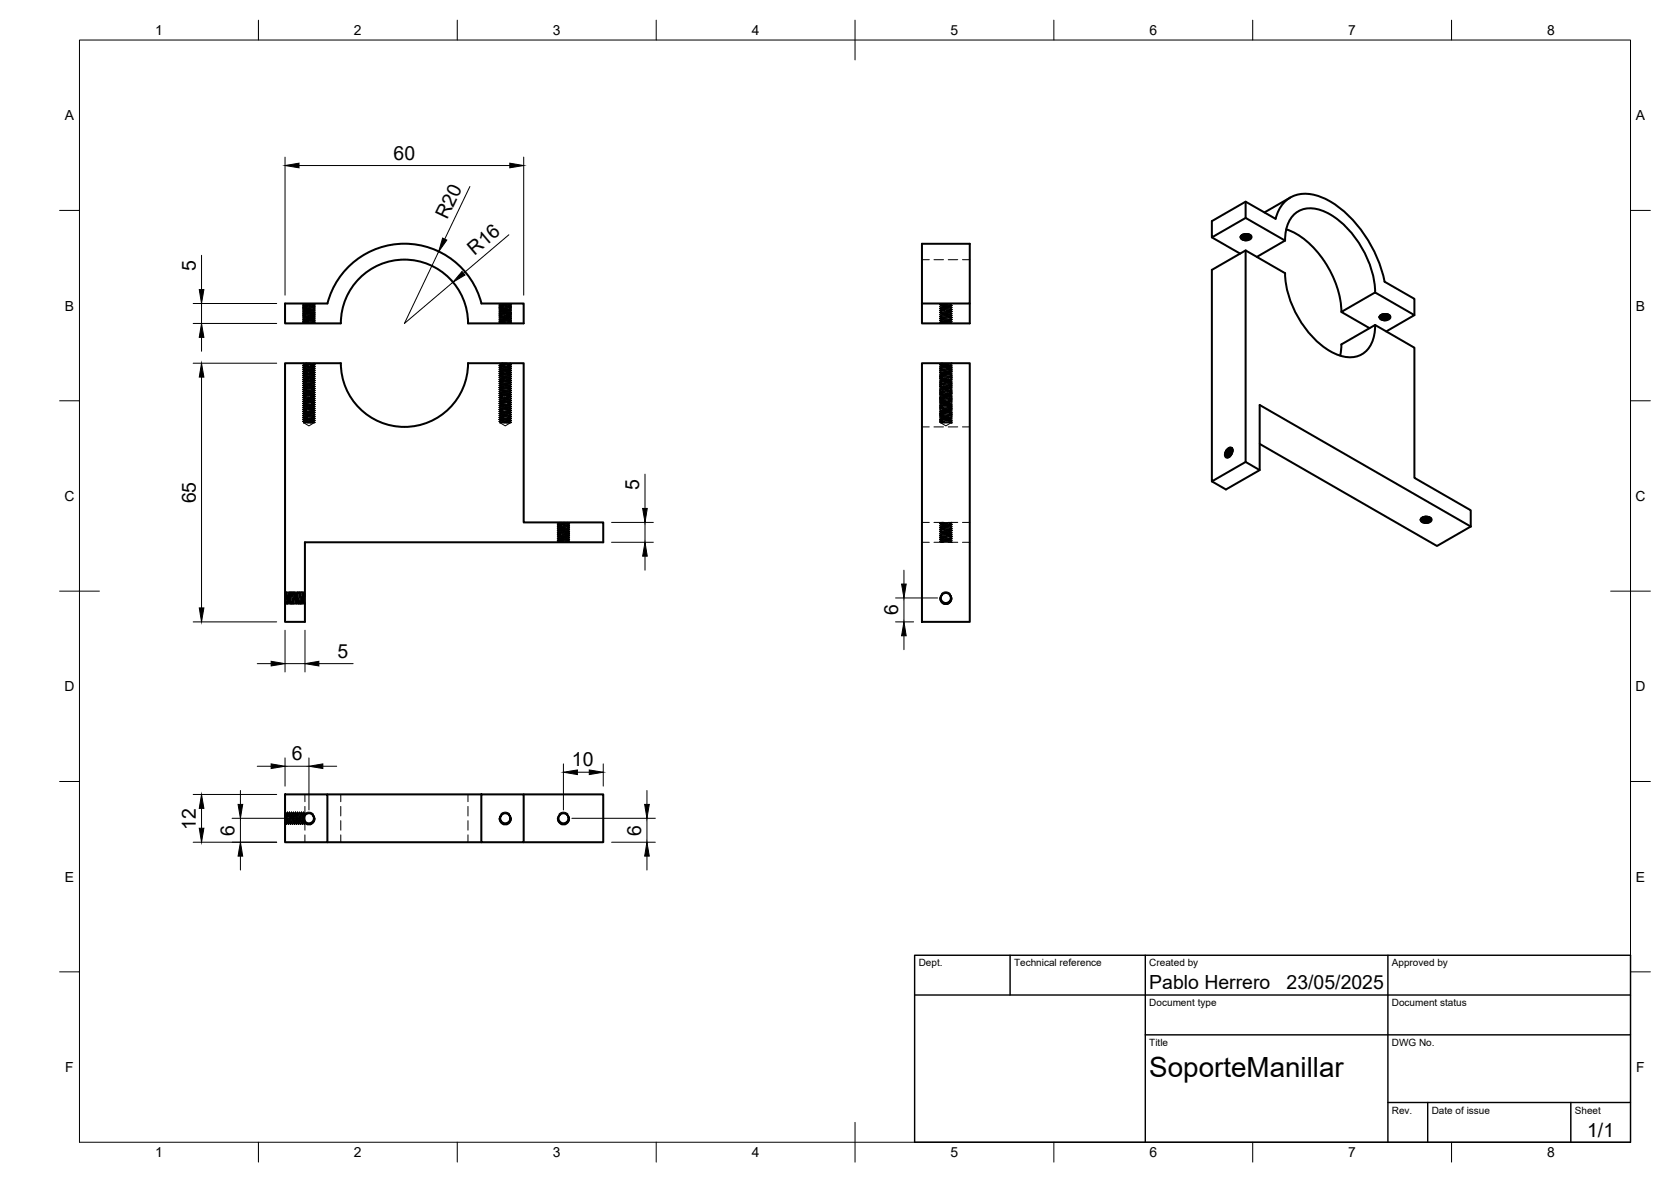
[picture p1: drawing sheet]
<svg xmlns="http://www.w3.org/2000/svg" width="420mm" height="297mm" viewBox="0 0 420 297" stroke-linecap="round" stroke-linejoin="round" font-family="sans-serif">
<defs><g id="words">
<text font-size="7" x="289" y="270.6">SoporteManillar</text>
<g font-size="4.9">
<text x="99" y="40.1">60</text>
<text x="112.5" y="55.4" transform="rotate(-64 112.5 55.4)">R20</text>
<text x="119.3" y="64.4" transform="rotate(-40 119.3 64.4)">R16</text>
<text x="49.2" y="68.1" transform="rotate(-90 49.2 68.1)">5</text>
<text x="160.7" y="123.1" transform="rotate(-90 160.7 123.1)">5</text>
<text x="49.2" y="126.5" transform="rotate(-90 49.2 126.5)">65</text>
<text x="225.8" y="154.6" transform="rotate(-90 225.8 154.6)">6</text>
<text x="84.9" y="165.3">5</text>
<text x="73.3" y="191.1">6</text>
<text x="143.8" y="192.6">10</text>
<text x="49.3" y="208.5" transform="rotate(-90 49.3 208.5)">12</text>
<text x="59" y="210" transform="rotate(-90 59 210)">6</text>
<text x="161.2" y="210" transform="rotate(-90 161.2 210)">6</text>
<text x="289" y="248.5">Pablo Herrero</text>
<text x="323.5" y="248.5">23/05/2025</text>
<text x="399.1" y="285.7">1/1</text>
</g>
<g font-size="3.5">
<text x="39" y="8.8">1</text>
<text x="89" y="8.8">2</text>
<text x="139" y="8.8">3</text>
<text x="189" y="8.8">4</text>
<text x="239" y="8.8">5</text>
<text x="289" y="8.8">6</text>
<text x="339" y="8.8">7</text>
<text x="389" y="8.8">8</text>
<text x="16.3" y="30.2">A</text>
<text x="411.3" y="30.2">A</text>
<text x="16.3" y="78">B</text>
<text x="411.3" y="78">B</text>
<text x="16.2" y="125.9">C</text>
<text x="411.2" y="125.9">C</text>
<text x="16.2" y="173.7">D</text>
<text x="411.2" y="173.7">D</text>
<text x="16.3" y="221.6">E</text>
<text x="411.3" y="221.6">E</text>
<text x="16.4" y="269.4">F</text>
<text x="411.4" y="269.4">F</text>
<text x="39" y="290.8">1</text>
<text x="89" y="290.8">2</text>
<text x="139" y="290.8">3</text>
<text x="189" y="290.8">4</text>
<text x="239" y="290.8">5</text>
<text x="289" y="290.8">6</text>
<text x="339" y="290.8">7</text>
<text x="389" y="290.8">8</text>
</g>
<g font-size="2.5">
<text x="231" y="242.9">Dept.</text>
<text x="255" y="242.9">Technical reference</text>
<text x="289" y="242.9">Created by</text>
<text x="350" y="242.9">Approved by</text>
<text x="289" y="252.8">Document type</text>
<text x="350" y="252.8">Document status</text>
<text x="289" y="262.9">Title</text>
<text x="350" y="262.9">DWG No.</text>
<text x="350" y="279.9">Rev.</text>
<text x="360" y="279.9">Date of issue</text>
<text x="396" y="279.9">Sheet</text>
</g>
</g></defs>
<!-- layer: Hidden -->
<g fill="none" stroke="#000" stroke-width=".25">
<path d="M76.1 76.9h.1M76.1 78.4h.1M76.1 78.9h.1M76.1 79.4h.1M76.1 79.9h.1M76.1 79.9l.3 .2-.3 .3M76.1 79.4l.3 .2-.3 .3M76.1 78.9l.3 .2-.3 .3M76.1 78.4l.3 .2-.3 .3M76.1 76.9l.3 .3M76.2 79.4l2.3 .1M76.2 77.9l2.2 .2"/>
<path d="M76.2 80l2.4 .1M76.3 76.3l-.2 .1 .3 .2M76.4 77.3l-.3 .1 2.1 .1M76.4 76.6l2.4 .2M76.4 77.2l-.3 .2 .3 .2-.3 .3 .3 .3-.3 .2M76.4 76.6l-.3 .3M76.4 77.2l2.4 .2M76.7 76.3l1.6 .1M76.8 76.5l2.3 .1M76.8 79.6l-.4 .1 2 .2M76.8 77.9l2.4 .2M76.8 79l-.4 .1 2 .2"/>
<path d="M77 78.5l2.1 .2M77 79.3l-.9 .1 1.6 .1M77 77.6l1.9 .2-.4 .1M77 78.3l1.9 .2h-.4M77 80l2.2 .1-.2 .1M77.1 78.8l-1 .1 1.4 .1M77.2 77.3l-1.1 .1 1.3 .1M77.3 76.3l-1.2 .1h.2M77.3 76.8l-1.2 .1 1.2 .1M77.3 78.6l-.9 .1 1.4 .2M77.4 78l-1 .1 1.4 .1M77.5 76.5l1.7 .1-.7 .1"/>
<path d="M77.5 78.7l1.4 .1-.9 .1M77.5 79.3l1.4 .1-.9 .2M77.7 77l1.5 .2h-.8M77.8 78.5l1.4 .1-.9 .1M77.9 78.8l-1.8 .1 .6 .1M77.9 76.9l-1.5 .2 .9 .1M77.9 77.6l-1.5 .1 .9 .1M77.9 79l1.3 .1-1.1 .2M77.9 76.9l1 .1-1.3 .1M78 79.7l.9 .1-1.5 .2M78.1 78.2l-2 .2h.5M78.1 76.3h-1.4"/>
<path d="M78.1 76.8l-2 .1 .4 .1M78.3 79.4l-1.9 .2h.5M78.4 76.5l-2 .2 .4 .1M78.5 77l.7 .1-1.6 .1M78.5 77.2l.4 .1-1.9 .2M78.5 77.9l.4 .1-1.9 .1M78.6 77.6l.6 .1-1.8 .1M78.6 76.3h.3l-1.3 .2M78.7 79.1h.5l-1.9 .2M78.8 79.7l-2.4 .1M78.8 78.2l-2.3 .2M78.8 79l-2.3 .2"/>
<path d="M78.9 79.6l.3 .1-2 .1M78.9 78.3l-2.4 .2M79 77.7l-2.4 .1M79 76.3l-.1 .2 .3 .2-.3 .3 .3 .1M79.2 77.1v.1M79.2 77.2l-.3 .1 .3 .3-.3 .4 .3 .1M79.2 78.1v.1M79.2 78.6v.1M79.2 79.1v.1M79.2 79.6v.1M79.2 78.2l-.3 .1 .3 .3M79.2 78.7l-.3 .1 .3 .3"/>
<path d="M79.2 79.2l-.3 .1 .3 .3M79.2 79.7l-.3 .1 .3 .3M125.5 76.9h.1M125.5 78.4h.1M125.5 78.9h.1M125.5 79.4h.1M125.5 79.9h.1M125.5 79.9l.3 .2-.3 .3M125.5 79.4l.3 .2-.3 .3M125.5 78.9l.3 .2-.3 .3M125.5 78.4l.3 .2-.3 .3M125.5 76.9l.3 .3"/>
<path d="M125.5 79.4l2.3 .1M125.6 77.9l2.2 .2M125.6 80l2.4 .1M125.7 76.3l-.2 .1 .3 .2M125.8 77.3l-.3 .1 2.1 .1M125.8 76.6l-.3 .3M125.8 76.6l2.4 .2M125.8 77.2l2.4 .2M125.8 77.2l-.3 .2 .3 .2-.3 .3 .3 .3-.3 .2M126.1 76.3l1.5 .1M126.1 76.5l2.4 .1M126.2 77.9l2.3 .2"/>
<path d="M126.2 79.6l-.4 .1 2 .2M126.2 79l-.4 .1 1.9 .2M126.3 79.3l-.8 .1 1.5 .1M126.3 77.6l2 .2-.4 .1M126.3 78.5l2.3 .2h-.1M126.3 78.3l2 .2h-.4M126.4 80l2.2 .1-.2 .1M126.5 78.8l-1 .1 1.4 .1M126.6 77.3l-1.1 .1 1.3 .1M126.6 76.3l-1.1 .1h.2M126.7 76.8l-1.2 .1 1.2 .1M126.7 78.6l-.9 .1 1.4 .2"/>
<path d="M126.7 78l-.9 .1 1.4 .1M126.9 78.7l1.4 .1-.9 .1M126.9 76.5l1.7 .1-.7 .1M126.9 79.3l1.4 .1-.9 .2M127.1 77l1.5 .2h-.9M127.1 78.5l1.5 .1-.9 .1M127.3 76.9l-1.5 .2 .9 .1M127.3 77.6l-1.5 .1 .9 .1M127.3 78.8l-1.8 .1 .6 .1M127.3 79l1.3 .1-1.1 .2M127.3 76.9l1 .1-1.4 .1M127.4 78.2l-1.9 .2h.4"/>
<path d="M127.4 79.7l.9 .1-1.5 .2M127.4 76.3h-1.3M127.5 76.8l-2 .1 .4 .1M127.7 79.4l-1.9 .2h.4M127.8 76.5l-2 .2 .3 .1M127.8 77l.8 .1-1.6 .1M127.8 77.2l.5 .1-1.9 .2M127.8 77.9l.5 .1-1.9 .1M128 77.6l.6 .1-1.8 .1M128 76.3h.3l-1.4 .2M128.1 79.1h.5l-1.9 .2M128.1 79.7l-2.3 .1"/>
<path d="M128.2 78.2l-2.4 .2M128.2 79.6l.4 .1-2 .1M128.2 78.3l-2.3 .2M128.2 79l-2.3 .2M128.4 77.7l-2.4 .1M128.4 76.3l-.1 .2 .3 .2-.3 .3 .3 .1M128.6 77.1v.1M128.6 77.2l-.3 .3 .3 .1-.3 .2 .3 .3M128.6 78.1v.1M128.6 78.6v.1M128.6 79.1v.1M128.6 79.6v.1"/>
<path d="M128.6 78.2l-.3 .1 .3 .3M128.6 78.7l-.3 .1 .3 .3M128.6 79.2l-.3 .1 .3 .3M128.6 79.7l-.3 .1 .3 .3M231.8 65.3h1.9M234.8 65.3h2.4M236.3 77h.1M236.3 78.5h.1M236.3 79h.1M236.3 79.5h.1M236.3 80h.1M236.3 79.6l.3 .1"/>
<path d="M236.3 79l.3 .2M236.3 78.5l.3 .2M236.3 77.1l.3 .1M236.5 78.5h-.2l2.1 .2M236.6 76.3h.1M236.6 76.7v.1M236.6 77.2v.1M236.6 77.7v.1M236.6 78.2v.1M236.6 78.7v.1M236.6 79.2v.1M236.6 79.7v.1"/>
<path d="M236.6 76.3l-.3 .2 .3 .2M236.6 77.3l-.3 .2 .3 .2M236.6 77.8l-.3 .2 .3 .2M236.6 76.8l-.3 .2M236.6 78.3l-.3 .2M236.6 78.8l-.3 .2M236.6 79.3l-.3 .2M236.6 79.8l-.3 .2M236.6 77.1l2.4 .1M236.6 78.5h-.3l2 .2M236.7 79.7h-.1l2.2 .2M236.7 77.1l2.4 .1"/>
<path d="M236.7 78.3h-.1l2.2 .2M236.8 76.4l-.5 .1 1.9 .1M236.8 77.2l2.2 .3M236.9 76.5h-.6l1.8 .2M236.9 79.1l2.3 .2M236.9 79.4l2.2 .2h-.2M237 79.1l2.4 .1-.3-.1M237.2 78.6l-.6 .1 1.7 .2M237.3 79.9l-1 .1 1.4 .1M237.3 77.2l-.7 .2 1.6 .1M237.4 79.9l-1.1 .1 1.3 .1M237.4 76.9l1.7 .2-.6 .1"/>
<path d="M237.4 78.3l1.7 .1-.7 .1M237.5 77.9l-1.2 .1 1.1 .1M237.6 77.6l1.8 .2-.6 .1M237.6 77.9l-1.3 .1 1 .1M237.7 77.6l1.7 .2h-.7M237.7 79.7l-1.1 .1 1.2 .2M237.8 77.6l-1.2 .1 1.1 .1M237.8 79.7l1.6 .1-.9 .1M237.9 78l1.2 .1-1.2 .1M237.9 79.6l1.5 .1-1 .1M237.9 79.3l1.2 .1-1.2 .2M238 76.4l1.4-.1-1.3 .1"/>
<path d="M238.2 79.4l-1.9 .1 .4 .1M238.3 78.7l-1.7 .1 .6 .1M238.3 79.4l-2 .1 .3 .1M238.3 76.5l-1.7 .2 .6 .1M238.4 76.9h.7l-1.6 .2M238.4 79l.7 .1-1.7 .1M238.4 65.3h2.4M238.4 77.3l-2.1 .2h.2M238.5 78.2l.9 .1-1.6 .1M238.5 77.4l-2.1 .2M238.6 78.2h.8l-1.7 .2M238.7 76.4l-2.1-.1 1.1 .2"/>
<path d="M238.8 79l-2.2 .2h.1M238.8 77.6l-2.2 .2 .1 .1M238.9 76.5l.2 .1-2.1 .2M238.9 77.9l.2 .1-2.2 .1M239.1 77.6l.3 .2-.3 .2M239.1 76.6l.3 .1M239.1 77.1l.3 .1M239.1 78.1l.3 .1M239.1 78.6l.3 .1M239.1 79.6l.3 .1M239.1 76.4v.2M239.1 76.9v.2"/>
<path d="M239.1 77.5v.1M239.1 77.9v.2M239.1 78.5v.1M239.1 79v.1M239.1 79.4v.2M239.1 80v.1M239.2 78.8l-2.4 .1M239.2 76.8h.2l-2.3 .1M239.3 78.8l-2.4 .2M239.4 76.7l-2.4 .2M239.4 76.3l-.3 .2M239.4 76.7v.1"/>
<path d="M239.4 77.2v.1M239.4 78.2v.1M239.4 78.7v.1M239.4 79.3h.1M239.4 79.7v.1M239.4 76.8l-.3 .1M239.4 77.3l-.3 .2M239.4 78.3l-.3 .2M239.4 78.8l-.3 .2M239.4 79.3l-.3 .2M239.4 79.8l-.3 .2M242 65.3h1.8"/>
<path d="M76.1 80.4h.1M76.1 80.4l.3 .2-.3 .3 .3 .2-.1 .2M76.1 91.4h.1M76.1 91.9h.1M76.1 92.4h.1M76.1 92.4l.3 .2-.3 .3 .3 .2M76.1 93.4l.3 .2-.3 .3 .3 .2-.3 .3 .3 .3-.3 .2 .3 .2M76.1 99.9h.1M76.1 99.9l.3 .2-.3 .3 .3 .3M76.1 91.4l.3 .2-.3 .3M76.1 91.9l.3 .2-.3 .3M76.2 98.4l2.3 .2"/>
<path d="M76.2 99.9l2.3 .1M76.2 92.4l2.4 .1M76.3 97.8l-.2 .1 2.2 .1M76.3 91.3l-.2 .1M76.4 92.9l2.3 .2M76.4 96.4h-.3l2.2 .2M76.4 93.1l2.4 .2M76.4 93.1l-.3 .3M76.4 95.1l-.3 .3 .3 .2M76.4 95.7l-.3 .2 .3 .2-.3 .3 .3 .2M76.4 96.7l-.3 .2 .3 .2-.3 .3 .3 .2-.3 .3 .3 .3M76.4 98.2l-.3 .2 .3 .2-.3 .3 .3 .2-.3 .3 .3 .3-.3 .2"/>
<path d="M76.4 95.6v.1M76.4 96.6v.1M76.4 94.4l2.4 .2M76.5 97.2l2.2 .2M76.5 80.1l2.4 .2M76.5 96.6l2.4 .2M76.5 95.8l-.4 .1 2 .1M76.6 80.8l2.3 .1M76.6 94.3l-.5 .1 1.9 .2M76.6 95l2.4 .1M76.6 93.7h-.2l2.2 .2M76.7 96.4l2.3 .2"/>
<path d="M76.7 99l-.3 .1 2.1 .2M76.7 91.3l2.2 .2M76.8 94.8l2.1 .2h-.1M76.8 93.8l-.7 .1 1.8 .1M76.8 95.5l-.4 .1 2 .1M76.8 97l2.4 .2M76.8 92.3l-.7 .1 1.7 .1M76.9 98.3l2 .2h-.2M76.9 80.8l-.8 .1 1.6 .1M76.9 99.8l-.8 .1 1.7 .1M76.9 98.5l2.3 .1M76.9 92l-.5 .1 1.9 .1"/>
<path d="M76.9 99.6l-.5 .1 1.9 .2M77 94.2l1.9 .1-.4 .1M77 91.8l-.9 .1 1.5 .1M77 99.3l-.9 .1 1.5 .1M77 96.1l-.6 .1 1.7 .2M77 99l2.2 .2h-.2M77.1 81.2l1.5 .1M77.1 97.7l1.8 .1-.5 .1M77.1 91.5l2.1 .2h-.2M77.1 97.8l-1 .1 1.4 .1M77.2 93l2 .1-.3 .1M77.2 92.6l-.8 .1 1.6 .2"/>
<path d="M77.2 92.3l1.7 .1-.6 .1M77.2 80.5l2 .2h-.3M77.2 98l-.8 .1 1.5 .1M77.3 97.3l-1.2 .1 1.3 .1M77.3 91.3l-1.2 .1h.6M77.3 95.8l1.6 .2-.7 .1M77.3 93.5l1.9 .1-.5 .1M77.3 95.8l-1.2 .1 1.2 .1M77.4 94.5l-1 .1 1.4 .1M77.4 91.7l1.5 .1-.8 .1M77.4 95l1.8 .1-.5 .1M77.4 99.3l1.5 .1-.8 .2"/>
<path d="M77.4 98.6l-1 .1 1.3 .1M77.5 95.3l-1.4 .1 1.1 .1M77.5 95.2l1.4 .1-.9 .1M77.6 93.8l-1.5 .1 1 .1M77.6 95.5l1.6 .2h-.7M77.6 95.1l-1.2 .1 1.2 .1M77.6 98.7l1.3 .1-1 .1M77.6 97l1.6 .1-.8 .1M77.7 91.6l-1.3 .1 1.1 .1M77.7 93.3l1.2 .2-1.1 .1M77.7 93.2l-1.6 .2 .8 .1M77.8 81.1l-1.4 .1 .3 .1"/>
<path d="M77.8 97.5l1.4 .1-.9 .2M77.8 80.4l-1.4 .2 1 .1M77.8 97l-1.4 .1 1 .1M77.8 91.8l-1.7 .1 .8 .1M77.8 99.3l-1.7 .1 .7 .1M77.8 80.2l-1.7 .2h.7M77.8 96.8l1.1 .2-1.2 .1M77.9 99l1.3 .1-1 .1M77.9 91.5l1.3 .1-1 .1M77.9 93.4l-1.5 .2 .9 .1M77.9 92.7l1 .1-1.3 .1M78 98.7l-1.9 .2h.6"/>
<path d="M78 80.5l1.2 .1-1.1 .1M78 99.6l1.2 .1-1.1 .1M78 97.6l-1.6 .1 .8 .1M78 96.2l.9 .1-1.4 .2M78 92.1l1.2 .1-1.2 .1M78 97.3l-1.9 .1 .5 .1M78.1 80.4l.8 .1-1.5 .1M78.1 91.3l-1.8 .1M78.1 93.5l1.1 .1-1.2 .1M78.1 94.1l-1.7 .1 .7 .1M78.1 81.1l1.1 .1-1.1 .1M78.2 99.7l.7 .1-1.6 .2"/>
<path d="M78.2 99.4l-1.8 .2 .6 .1M78.2 96.7l-2.1 .2h.3M78.3 94.4l.6 .1-1.6 .1M78.3 94.1l.9 .1-1.4 .1M78.3 95.3l-2.2 .1 .2 .1M78.3 80l-1.9 .2 .5 .1M78.3 95.9l-1.9 .2h.5M78.3 95.5l.9 .1-1.5 .1M78.4 97.9l.5 .1-1.8 .1M78.4 94.7l-2.2 .2M78.4 92.4l-2 .2h.4M78.5 93.8h.4l-1.9 .2"/>
<path d="M78.5 96.1l.7 .1-1.6 .1M78.5 93.2l-2.4 .2M78.5 96.5l-2.1 .2 .2 .1M78.6 97.5l.6 .1-1.7 .2M78.6 80.8h.3l-2.8 .1 1.6-.1M78.6 97.3h.3l-2 .2M78.6 80.2l-2.4 .2M78.7 93l-2.2 .2M78.7 92.7l-2.4 .1M78.7 91.9l.2 .1-2.1 .1M78.7 98.1l.5 .1-1.9 .1M78.7 98.4l-2.3 .2"/>
<path d="M78.8 98.7l-2.4 .2M78.8 99.6h.4l-1.9 .2M78.8 95.4l.1 .1-2.2 .2M78.8 92.1h.4l-2 .2M78.9 94.9l-2.4 .1M78.9 91.3l-2.3 .2M78.9 98.9l-2.3 .3M78.9 81.1h.3l-1.9 .2M78.9 98.2l-2.4 .1M78.9 80.9l.3 .2-.2 .2M78.9 93.9l.3 .2-.3 .2 .3 .4M78.9 95.4l.3 .2-.3 .2 .3 .3-.3 .4 .3 .2-.3 .1"/>
<path d="M78.9 97l.3 .2M78.9 98.5l.3 .1-.3 .2 .3 .3-.3 .4 .3 .1M78.9 93.8v.2M78.9 95.3v.2M78.9 96.8v.2M79 92.6l.2 .1-2.1 .1M79 96.7l-2.4 .1M79 91.3l-.1 .1 .3 .3-.3 .3 .3 .1M79.1 94.1h.1l-2.2 .2M79.2 96.1l-2.4 .2M79.2 94.7l-2.3 .1M79.2 80.1v.1"/>
<path d="M79.2 80.6v.1M79.2 92.1v.1M79.2 92.6v.1M79.2 92.7l-.3 .1 .3 .3-.3 .2 .3 .4-.3 .1M79.2 94.7l-.3 .1 .3 .3-.3 .2M79.2 97.2l-.3 .1 .3 .3-.3 .2 .3 .3-.3 .4M79.2 99.6v.1M79.2 80.2l-.3 .1 .3 .3M79.2 80.7l-.3 .3M79.2 92.2l-.3 .1 .3 .3M79.2 99.7l-.3 .1 .3 .3M125.5 80.4h.1"/>
<path d="M125.5 80.4l.3 .2-.3 .3 .3 .2-.1 .2M125.5 91.4h.1M125.5 91.9h.1M125.5 92.4h.1M125.5 92.4l.3 .3-.3 .2 .3 .2M125.5 93.4l.3 .3-.3 .2 .3 .2-.3 .3 .3 .3-.3 .2 .3 .2M125.5 99.9h.1M125.5 99.9l.3 .2-.3 .3 .3 .3M125.5 91.4l.3 .2-.3 .3M125.5 91.9l.3 .2-.3 .3M125.5 98.4l2.3 .2M125.5 99.9l2.4 .1"/>
<path d="M125.6 92.4l2.4 .1M125.7 97.8l-.2 .1 2.2 .1M125.7 91.3l-.2 .1M125.7 92.9l2.4 .2M125.8 96.4h-.3l2.1 .2M125.8 93.1l-.3 .3M125.8 95.1l-.3 .3 .3 .2M125.8 95.6v.1M125.8 96.6v.1M125.8 93.1l2.4 .2M125.8 94.4l2.4 .2M125.8 95.7l-.3 .2 .3 .2-.3 .3 .3 .2"/>
<path d="M125.8 96.7l-.3 .2 .3 .2-.3 .3 .3 .2-.3 .3 .3 .3M125.8 98.2l-.3 .2 .3 .2-.3 .3 .3 .2-.3 .3 .3 .3-.3 .2M125.9 97.2l2.2 .2M125.9 80.1l2.4 .2M125.9 96.6l2.3 .2 .1 .2M125.9 95.8l-.4 .1 2 .1M125.9 80.8l2.4 .1M126 95l2.4 .1M126 93.7h-.2l2.2 .2M126 94.3l-.5 .1 1.9 .2M126 96.4l2.4 .2M126.1 99l-.3 .1 2 .2"/>
<path d="M126.1 91.3l2.1 .2M126.1 94.8l2.2 .2h-.2M126.1 93.8l-.6 .1 1.7 .1M126.2 95.5l-.4 .1 1.9 .1M126.2 92.3l-.7 .1 1.7 .1M126.2 97l2.4 .2M126.2 98.3l2.1 .2h-.3M126.2 99.8l-.7 .1 1.6 .1M126.3 80.8l-.8 .1 1.6 .1M126.3 98.5l2.2 .1M126.3 99.6l-.5 .1 1.8 .2M126.3 92l-.5 .1 1.8 .1"/>
<path d="M126.3 94.2l2 .1-.4 .1M126.4 91.8l-.9 .1 1.5 .1M126.4 99.3l-.9 .1 1.5 .1M126.4 96.1l-.6 .1 1.7 .2M126.4 99l2.2 .2h-.2M126.4 81.2l1.6 .1M126.4 97.7l1.9 .1-.5 .1M126.4 91.5l2.2 .2h-.3M126.5 97.8l-1 .1 1.4 .1M126.5 93l2.1 .1-.3 .1M126.5 92.6l-.7 .1 1.6 .2M126.5 92.3l1.8 .2h-.6"/>
<path d="M126.6 80.5l2 .2h-.4M126.6 98l-.8 .1 1.5 .1M126.6 97.3l-1.1 .1 1.2 .1M126.6 91.3l-1.1 .1h.5M126.7 95.8l1.6 .2-.7 .1M126.7 93.5l1.9 .2h-.5M126.7 95.8l-1.2 .1 1.2 .1M126.7 94.5l-.9 .1 1.4 .1M126.7 95l1.9 .1-.6 .1M126.8 91.7l1.5 .1-.8 .1M126.8 99.3l1.5 .2-.8 .1M126.8 98.6l-1 .1 1.3 .1"/>
<path d="M126.9 95.3l-1.4 .1 1 .1M126.9 95.2l1.4 .1-.9 .1M126.9 95.5l1.7 .2h-.7M126.9 93.8l-1.4 .1 .9 .1M126.9 95.1l-1.1 .1 1.2 .1M127 97l1.6 .1-.8 .1M127 98.7l1.3 .1-1 .1M127 80.8l-1.5 .1 .8 .1M127.1 91.6l-1.3 .1 1.1 .1M127.1 93.2l-1.6 .2 .8 .1M127.1 93.3l1.2 .2-1.1 .1M127.1 80.4l-1.3 .2 1 .1"/>
<path d="M127.1 81.1l-1.3 .1 .3 .1M127.1 97l-1.3 .1 1 .1M127.1 91.8l-1.6 .1 .7 .1M127.1 97.5l1.5 .2-.9 .1M127.2 99.3l-1.7 .1 .7 .1M127.2 96.8l1.1 .2-1.3 .1M127.2 80.2l-1.7 .2h.7M127.2 99l1.4 .1-1 .1M127.2 91.5l1.4 .1-1 .1M127.3 93.4l-1.5 .2 .8 .1M127.3 92.7l1 .1-1.4 .1M127.3 98.7l-1.8 .2h.5"/>
<path d="M127.4 80.5l1.2 .1-1.2 .1M127.4 99.6l1.2 .1-1.2 .1M127.4 97.6l-1.6 .1 .8 .1M127.4 92.1l1.2 .1-1.2 .1M127.4 80.4l.9 .1-1.5 .1M127.4 96.2l.9 .1-1.5 .2M127.4 97.3l-1.9 .1 .5 .1M127.4 91.3l-1.7 .1M127.5 93.5l1.1 .1-1.3 .1M127.5 94.1l-1.7 .1 .6 .1M127.5 81.1l1.1 .1-1.2 .1M127.5 99.7l.8 .1-1.6 .2"/>
<path d="M127.6 99.4l-1.8 .2 .5 .1M127.6 96.7l-2.1 .2h.3M127.6 94.1l1 .1-1.4 .1M127.6 94.4l.7 .1-1.7 .1M127.7 95.3l-2.2 .1 .2 .1M127.7 80l-1.9 .2 .4 .1M127.7 95.9l-1.9 .2h.4M127.7 95.5l.9 .1-1.5 .1M127.7 97.9l.6 .1-1.8 .1M127.8 92.4l-2 .2h.3M127.8 94.7l-2.2 .2M127.8 93.8h.5l-1.9 .2"/>
<path d="M127.9 93.2l-2.4 .2M127.9 96.1l.7 .1-1.7 .1M127.9 96.5l-2.1 .2 .2 .1M127.9 97.5l.7 .1-1.7 .2M128 80.8h.3l-2 .2M128 97.3h.3l-2 .2M128 80.2l-2.4 .2M128 93l-2.2 .2h.1M128 92.7l-2.3 .1M128.1 91.9l.2 .1-2.1 .1M128.1 98.1l.5 .1-1.9 .1M128.1 98.4l-2.3 .2"/>
<path d="M128.1 98.7l-2.3 .2M128.2 99.6h.4l-2 .2M128.2 95.4l.1 .1-2.2 .2M128.2 92.1h.4l-2 .2M128.2 94.9l-2.3 .1M128.3 91.3l-2.3 .2M128.3 98.9l-2.3 .3M128.3 98.2l-2.4 .1M128.3 80.9l.3 .2-.2 .2M128.3 93.9l.3 .2-.3 .2 .3 .4M128.3 95.4l.3 .2-.3 .2 .3 .3-.3 .4 .3 .2-.3 .1M128.3 97l.3 .1-.3 .2 .3 .3-.3 .2 .3 .3-.3 .4"/>
<path d="M128.3 98.5l.3 .1-.3 .4M128.3 99l.3 .1-.3 .2 .3 .3M128.3 81.1h.3l-2 .2M128.3 80.3l.3 .3M128.3 93.8v.2M128.3 95.3v.2M128.4 92.6l.2 .1-2.2 .1M128.4 96.7l-2.4 .1M128.4 94.1h.2l-2.2 .2M128.4 91.3l-.1 .1 .3 .3-.3 .3 .3 .1M128.5 96.1l-2.3 .2M128.6 94.7l-2.4 .1"/>
<path d="M128.6 80.1v.1M128.6 80.6v.1M128.6 92.1v.1M128.6 92.6v.1M128.6 92.7l-.3 .2 .3 .2-.3 .2 .3 .4-.3 .1M128.6 94.7l-.3 .3 .3 .2-.3 .1M128.6 99.6v.1M128.6 80.2l-.3 .1M128.6 80.7l-.3 .3M128.6 92.2l-.3 .1 .3 .3M128.6 99.7l-.3 .1 .3 .3M236.3 99.6l.5 .2 2.1 .1"/>
<path d="M236.3 92.5l.3-.1 2.4 .1M236.3 80.5h.1M236.3 92h.1M236.3 92.5h.1M236.3 94v.1M236.3 96l.3 .2M236.3 99.5h.1M236.3 100h.1M236.3 80.5l.3 .2M236.3 80l.3 .2M236.3 94.1l.3 .1M236.3 93.5l.3 .2"/>
<path d="M236.3 92.5l.3 .2M236.3 93.5l2.4 .2M236.4 93.5l2.4 .2M236.4 80.5h-.1l2.2 .2M236.4 91.5h-.1l2.2 .2M236.5 99h-.2l2.2 .2M236.5 95.6l2.4 .1M236.5 91.5l-.2 .1 2.1 .1M236.6 99h-.3l2.1 .2M236.6 80.2v.1M236.6 80.7v.1M236.6 81.2v.1"/>
<path d="M236.6 91.3h.1M236.6 91.7v.1M236.6 92.2v.1M236.6 92.7v.1M236.6 93.2v.1M236.6 93.7v.1M236.6 94.2v.1M236.6 94.7v.1M236.6 95.2v.1M236.6 95.7v.1M236.6 96.2v.1M236.6 96.7v.1"/>
<path d="M236.6 97.2v.1M236.6 97.7v.1M236.6 98.2v.1M236.6 98.7v.1M236.6 99.2v.1M236.6 99.7v.1M236.6 80.3l-.3 .2 2.3 .2M236.6 80.8l-.3 .2 .3 .2M236.6 91.3l-.3 .2 .3 .2M236.6 92.8l-.3 .2 .3 .2M236.6 93.3l-.3 .2M236.6 94.3l-.3 .2 .3 .2"/>
<path d="M236.6 94.8l-.3 .2 .3 .2M236.6 95.3l-.3 .2 .3 .2M236.6 96.3l-.3 .2 .3 .2M236.6 96.8l-.3 .2 .3 .2M236.6 97.3l-.3 .2 .3 .2M236.6 97.8l-.3 .2 .3 .2M236.6 98.3l-.3 .2 .3 .2M236.6 98.8l-.3 .2 .3 .2M236.6 91.8l-.3 .2M236.6 93.8l-.3 .2M236.6 95.8l-.3 .2M236.6 99.3l-.3 .2"/>
<path d="M236.6 99.8l-.3 .2M236.6 95.6l2.4 .1M236.7 97h-.4l2 .1M236.7 96.2h-.1l2.2 .2M236.7 95.9l2.4 .2 .3 .2-.3 .2M236.7 97.6l2.4 .2M236.8 97h-.5l1.9 .2M236.8 99.4l2.2 .2M236.8 93.8l2.2 .2M236.8 92.7h-.2l2.1 .2M236.8 97.6l2.4 .1M236.9 98.3h-.3l2 .2"/>
<path d="M236.9 94.9l-.6 .1 1.7 .1M237 80.8l2.1 .1-.2 .1M237 97.3l2.1 .2h-.2M237 94.8h-.4l1.9 .2M237 92.1l2.4 .2M237 91.3h-.4l1.8 .2M237 95h-.7l1.6 .2M237.1 99.6l2.3 .1-2.4-.1M237.1 92.1l2.2 .2M237.1 93.4l2 .2h-.4M237.1 98.6l-.5 .1 1.8 .2M237.1 92.9l-.8 .1 1.5 .1"/>
<path d="M237.2 80.8h-.6l1.7 .2M237.2 81.1l2.2 .1-2.3-.1M237.2 94.1l2.2 .2h-.2M237.2 95.1l-.6 .1 1.7 .2M237.2 96.9l1.9 .2-.5 .1M237.3 92.9l-1 .1 1.4 .2M237.3 91.3l1.8 .1-.6 .1M237.3 94.1l2.1 .1-.3 .1M237.4 91.6l-.8 .1 1.5 .1M237.4 94.8l1.7 .1-.7 .1M237.4 97.2l-.8 .2 1.5 .1M237.4 98.4l-1.1 .1 1.3 .1"/>
<path d="M237.4 96.1l2 .2-.5 .1M237.5 80.4l1.6 .2-.7 .1M237.5 98.3l1.6 .1-.8 .1M237.5 98.4l-1.2 .1 1.1 .1M237.5 93.7l-.9 .1 1.4 .2M237.6 96.1l1.8 .2h-.6M237.6 91.4l1.8-.1-1.7 .1M237.6 96.4l-1.3 .1 1 .1M237.7 94.5l1.4 .1-1 .1M237.7 81.1l-1.1 .1h2.1M237.7 97.6l-1.1 .1 1.2 .1M237.7 98.2l1.7 .1-.7 .1"/>
<path d="M237.7 96.4l-1.4 .1 .9 .1M237.8 94.1l-1.2 .1 1.1 .1M237.8 98.1l1.6 .1-.8 .1M237.8 98l1.3 .1-1.1 .1M237.8 92.3l1.3 .1-1.1 .2M237.8 99.7l-1.2 .1 1.1 .2M237.8 94.4l-1.5 .1 .8 .1M237.9 95.8l1.2 .2-1.2 .1M237.9 92.7l1.5 .1-1 .1M237.9 96.2l-1.3 .1 1 .1M238 94.4l-1.7 .1 .7 .1M238 99.3l1.1 .2-1.3 .1"/>
<path d="M238 92.6l1.4 .1-1.1 .1M238.1 92.7l-1.5 .1 .8 .1M238.1 92.4l-1.8 .1 .6 .1M238.1 92l1 .1-1.4 .1M238.1 99.9l-1.8 .1 .5 .1M238.2 94.7l1.2 .1-1.2 .1M238.2 92.4l-1.9 .1 .4 .1M238.2 80.1l-1.6 .1 .7 .1M238.2 95.5l.9 .1-1.5 .1M238.2 96.5l-1.6 .2 .7 .1M238.2 99.9l-1.9 .1 .4 .1M238.3 94.6l1.1 .1-1.3 .2"/>
<path d="M238.3 99l.8 .1-1.6 .1M238.3 93l-1.7 .2 .6 .1M238.3 97.8l-2 .2 .3 .1M238.4 93.4l.7 .1-1.6 .1M238.4 98.7l-1.8 .1 .5 .1M238.4 96.7l1 .1-1.4 .1M238.5 96.9l.6 .1-1.7 .1M238.5 97.9l-2.2 .1 .2 .1M238.5 80.4l.6 .1-1.7 .1M238.5 95.2l-1.9 .1 .4 .1M238.5 96.7l.9 .1-1.5 .1M238.6 95.8l-2.2 .2"/>
<path d="M238.6 91.7l-2 .1 .3 .1M238.6 98.7l.8 .1-1.7 .1M238.6 99l-2 .2 .3 .1M238.6 93l.5 .1-1.9 .1M238.7 95.9l-2.4 .1M238.7 98.7h.7l-1.8 .2M238.8 80.2l.6 .1-1.8 .1M238.8 95.5l-2.2 .2h.1M238.8 96.5l.3 .1-2 .2M238.8 93.8l-2.4 .2M238.9 80.2h.5l-1.9 .2M238.9 94.4l.2 .1-2.2 .1"/>
<path d="M238.9 92l-2.3 .2-.3-.2M238.9 93.2l.5 .1-1.9 .1M238.9 97.6l-2.3 .3M238.9 80.8l-2.3 .1M238.9 93.9l-2.4 .1M239 80.1l-2.2 .2M239 93.2h.4l-2 .2M239 97.9l-2.2 .3M239 94.1l-2.4 .2M239 80.8l-2.3 .2M239 91.8l-2.3 .1M239.1 99.3l-2.4 .1"/>
<path d="M239.1 80.6l.3 .1-.3 .2M239.1 81.1l.3 .2M239.1 91.6l.3 .1-.3 .3M239.1 92.6l.3 .1-.3 .2M239.1 93.1l.3 .1-.3 .3M239.1 93.6l.3 .2-.3 .2M239.1 94.1l.3 .1-.3 .3M239.1 94.6l.3 .1-.3 .3M239.1 95.1l.3 .2-.3 .2M239.1 95.6l.3 .1-.3 .3M239.1 96.6l.3 .2-.3 .2M239.1 97.6l.3 .2-.3 .2"/>
<path d="M239.1 98.1l.3 .1-.3 .3M239.1 98.6l.3 .1-.3 .3M239.1 99.1l.3 .2-.3 .2M239.1 80.1l.3 .1M239.1 92.1l.3 .2M239.1 97.1l.3 .1M239.1 99.6l.3 .1M239.1 80.4v.2M239.1 80.9v.2M239.1 91.4v.2M239.1 92v.1M239.1 92.4v.2"/>
<path d="M239.1 92.9v.2M239.1 93.5v.1M239.1 93.9v.2M239.1 94.5v.1M239.1 95v.1M239.1 95.4v.2M239.1 96v.1M239.1 96.4v.2M239.1 97v.1M239.1 97.5v.1M239.1 97.9v.2M239.1 98.5v.1"/>
<path d="M239.1 99v.1M239.1 99.4v.2M239.1 100v.1M239.1 95.2l.3 .1-2.1 .1M239.1 91.8l-2.3 .2M239.2 99.3l-2.4 .2M239.2 95.2l.2 .1-2.2 .1M239.3 97.3l-2.4 .1M239.4 97.3l-2.4 .2M239.4 80.2v.1M239.4 91.3h.1M239.4 92.3h.1"/>
<path d="M239.4 97.2l-.3 .3M239.4 99.7v.1M239.4 80.3l-.3 .2M239.4 91.3l-.3 .2M239.4 92.3l-.3 .2M239.4 99.8l-.3 .2M76.1 100.9h.1M76.1 101.4h.1M76.1 101.9h.1M76.1 102.4h.1M76.1 102.9h.1M76.1 103.4h.1"/>
<path d="M76.1 103.4l.3 .2-.3 .3 .3 .3-.3 .2M76.1 104.4h.1M76.1 104.4l.3 .2-.3 .3 .3 .2-.3 .3 .3 .3-.3 .2 .3 .2M76.1 100.9l.3 .2-.3 .3M76.1 101.4l.3 .2-.3 .3M76.1 101.9l.3 .2-.3 .3M76.1 102.4l.3 .2-.3 .3M76.1 102.9l.3 .2-.3 .3M76.2 105.9l2.2 .2M76.3 100.5l2.4 .1M76.3 105.3l-.2 .1 2.2 .1M76.4 103.9h-.3l2.1 .2"/>
<path d="M76.4 106.2l1.7 .1M76.4 101.9l2.4 .2M76.4 106.3l1.3 .7 1.2-.7M76.4 106.1v.1M76.4 100.7l-.3 .2M76.4 100.7l2.4 .2M76.5 106.1l2.1 .2M76.6 102.5l2.3 .1M76.6 104.3l2.3 .2M76.6 102.5l-.2 .1 2.2 .2M76.6 103.3l-.5 .1 2 .1M76.6 103.9l2.4 .2"/>
<path d="M76.6 100.1l2.3 .3M76.6 101.8l-.5 .1 1.9 .2M76.8 103.6l2.1 .2-.2 .1M76.8 104.5l2.4 .2M76.8 101.3l-.7 .1 1.7 .1M76.8 103.2h-.4l2 .2M76.9 105.9l2.3 .2M77 101.8l1.9 .2h-.4M77 105l-.6 .1 1.8 .1M77.1 105.3l1.8 .2h-.5M77.1 100.5l2.1 .1-.3 .1M77.1 101.5l-.7 .1 1.7 .1"/>
<path d="M77.1 105.3l-1 .1 1.4 .1M77.2 101.2l1.7 .1-.6 .1M77.2 105.6l-.8 .1 1.6 .2M77.3 101l1.9 .2h-.4M77.3 104.8l-1.2 .1 1.2 .1M77.3 104.7l1.6 .1-.7 .1M77.3 102.1l-.9 .1 1.4 .1M77.4 103.3l-1.3 .1 1.2 .1M77.4 102.5l1.8 .1-.5 .1M77.5 103l1.7 .2h-.7M77.5 102.8l1.4 .2-.9 .1M77.5 102.8l-1.4 .1 1 .1"/>
<path d="M77.6 104l-1.2 .1 1.2 .1M77.6 104.5l1.6 .1-.7 .1M77.6 101.3l-1.5 .1 .9 .1M77.7 100.4l-1.3 .2 1.1 .1M77.7 102.2l1.2 .1-1.1 .2M77.7 105l1.5 .2h-.9M77.7 100.7l-1.6 .2 .8 .1M77.8 104.6l-1.4 .1 1 .1M77.9 105.7l1 .1-1.2 .1M77.9 101.1l-1.5 .1 .9 .1M77.9 100.4l1 .1-1.3 .1M78 106.2l-.7 .1"/>
<path d="M78.1 101l1.1 .1-1.2 .1M78.1 103.9l.8 .1-1.5 .1M78.1 102.9l-1.7 .2 .7 .1M78.1 104.8l-2 .1 .5 .1M78.2 101.6l1 .1-1.4 .1M78.2 104.2l-2.1 .2h.3M78.3 103.2l.6 .1-1.7 .2M78.3 102.8l-2.2 .1 .2 .1M78.3 103l.9 .1-1.4 .1M78.3 103.6l-1.9 .1 .5 .1M78.4 100l-2 .2 .4 .1M78.5 103.6l.7 .1-1.6 .1"/>
<path d="M78.5 102.2l-2.3 .2M78.5 101.4l.4 .1-1.9 .1M78.5 105.4l-2.1 .2h.3M78.5 100.7l-2.3 .2M78.5 105.1h.7l-1.7 .1M78.6 104.9l.3 .1-2 .1M78.6 101.9l-2.2 .2h.1M78.7 100.8h.2l-2.1 .2M78.7 105.6l.5 .1-1.8 .1M78.7 100.2l-2.4 .1M78.7 106l-2.3 .2M78.8 106.2l-.7 .1"/>
<path d="M78.8 104.3l-2.1 .2M78.8 102.5l-2.3 .2M78.9 105.8v.2M78.9 104.5l.3 .1M78.9 105.9l.3 .2M79 100.1l.2 .1-2.1 .1M79 105.7l-2.4 .1M79 101.6h.2l-2.2 .2M79 104.2l-2.4 .2M79.2 102.2l-2.3 .1M79.2 103.6l-2.4 .2M79.2 106.1l-1.1 .2"/>
<path d="M79.2 100.1v.1M79.2 100.2l-.3 .1 .3 .3-.3 .4 .3 .1M79.2 101.1v.1M79.2 101.6v.1M79.2 101.7l-.3 .1 .3 .4M79.2 102.6v.1M79.2 103.1v.1M79.2 103.2l-.3 .1 .3 .4M79.2 103.7l-.3 .1 .3 .3-.3 .4M79.2 104.6v.1M79.2 104.7l-.3 .1 .3 .3-.3 .2 .3 .4-.3 .1M79.2 101.2l-.3 .1 .3 .3"/>
<path d="M79.2 102.2l-.3 .1 .3 .3M79.2 102.7l-.3 .1 .3 .3M125.5 100.9h.1M125.5 101.4h.1M125.5 101.9h.1M125.5 102.4h.1M125.5 102.9h.1M125.5 103.4h.1M125.5 103.4l.3 .3-.3 .2 .3 .2-.3 .3M125.5 104.4h.1M125.5 104.4l.3 .3-.3 .2 .3 .2-.3 .3 .3 .3-.3 .2 .3 .2M125.5 100.9l.3 .2-.3 .3"/>
<path d="M125.5 101.4l.3 .2-.3 .3M125.5 101.9l.3 .2-.3 .3M125.5 102.4l.3 .2-.3 .3M125.5 102.9l.3 .2-.3 .3M125.5 105.9l2.3 .2M125.7 100.5l2.4 .1M125.7 105.3l-.2 .1 2.2 .1M125.8 103.9h-.3l2.1 .2M125.8 101.9l2.3 .2M125.8 106.3l1.2 .7 1.3-.7M125.8 106.1v.1M125.8 106.2l-.1 .1h1.7"/>
<path d="M125.8 100.7l-.3 .2M125.8 100.7l2.4 .2M125.8 106.1l2.2 .2M125.9 102.5l2.4 .1M125.9 104.3l2.4 .2M125.9 102.5l-.1 .1 2.2 .2M125.9 103.3l-.4 .1 1.9 .1M126 101.8l-.5 .1 1.9 .2M126 103.9l2.4 .2M126 100.1l2.2 .3M126.1 103.6l2.2 .2-.2 .1M126.2 104.5l2.3 .2"/>
<path d="M126.2 101.3l-.7 .1 1.7 .1M126.2 103.2h-.4l2 .2M126.2 105.9l2.4 .2M126.3 101.8l2 .1-.4 .1M126.4 105l-.6 .1 1.8 .1M126.5 101.5l-.7 .1 1.6 .1M126.5 100.5l2.1 .1-.3 .1M126.6 101.2l1.7 .1-.6 .1M126.6 105.6l-.8 .1 1.5 .2M126.7 101l1.9 .2h-.5M126.7 104.8l-1.2 .1 1.2 .1M126.7 104.7l1.6 .1-.7 .1"/>
<path d="M126.7 102.1l-.9 .1 1.4 .1M126.7 103.3l-1.2 .1 1.1 .1M126.7 102.5l1.9 .1-.5 .1M126.9 103l1.7 .2h-.7M126.9 105.5l-1.4-.1 2.8 .1h-.5M126.9 102.8l1.4 .1-.9 .2M126.9 102.8l-1.4 .1 1 .1M126.9 104l-1.1 .1 1.2 .1M126.9 104.5l1.7 .1-.8 .1M127 101.3l-1.5 .1 .9 .1M127 100.4l-1.2 .2 1.1 .1M127.1 102.2l1.2 .1-1.2 .2"/>
<path d="M127.1 105l1.5 .2h-.9M127.1 100.7l-1.6 .2 .7 .1M127.1 104.6l-1.3 .1 1 .1M127.2 105.7l1.1 .1-1.3 .1M127.3 101.1l-1.5 .1 .9 .1M127.3 100.4l1 .1-1.4 .1M127.4 106.2l-.8 .1M127.4 103.9l.9 .1-1.5 .1M127.4 104.8l-1.9 .1 .4 .1M127.4 101l1.2 .1-1.2 .1M127.5 102.9l-1.7 .2 .6 .1M127.6 101.6l1 .1-1.4 .1"/>
<path d="M127.6 104.2l-2.1 .2h.3M127.6 103.2l.7 .1-1.7 .2M127.7 102.8l-2.2 .1 .2 .1M127.7 103l.9 .1-1.5 .1M127.7 103.6l-1.9 .1 .4 .1M127.8 100l-2 .2 .3 .1M127.8 103.6l.8 .1-1.6 .1M127.8 102.2l-2.3 .2M127.8 101.4l.5 .1-1.9 .1M127.9 105.4l-2.1 .2h.2M127.9 105.1h.7l-1.7 .1M127.9 100.7l-2.4 .2"/>
<path d="M128 104.9l.3 .1-2 .1M128 101.9l-2.2 .2h.1M128.1 105.6l.5 .1-1.9 .1M128.1 100.2l-2.4 .1M128.1 100.8h.2l-2.1 .2M128.1 106l-2.3 .2M128.2 106.2l-.8 .1M128.2 104.3h.1l-2.3 .2M128.2 102.5l-2.3 .2M128.3 105.9l.3 .3-1.2 .1M128.3 104.5l.3 .1M128.3 100.1l.3 .1-2.1 .1"/>
<path d="M128.3 105.8v.2M128.3 105.7l-2.3 .1M128.4 101.6h.2l-2.2 .2M128.4 104.2l-2.4 .2M128.5 102.2l-2.3 .1M128.5 103.6l-2.3 .2M128.6 100.1v.1M128.6 100.2l-.3 .3 .3 .1-.3 .2 .3 .3M128.6 101.1v.1M128.6 101.6v.1M128.6 101.7l-.3 .2 .3 .2-.3 .2 .3 .3M128.6 102.6v.1"/>
<path d="M128.6 103.1v.1M128.6 103.2l-.3 .1 .3 .3-.3 .2 .3 .3-.3 .4M128.6 104.6v.1M128.6 104.7l-.3 .3 .3 .1-.3 .2 .3 .4-.3 .1M128.6 101.2l-.3 .1 .3 .3M128.6 102.7l-.3 .1 .3 .3M231.8 107.3h1.9M234.8 107.3h2.4M236.3 101h.1M236.3 101.5h.1M236.3 102v.1M236.3 102.5h.1"/>
<path d="M236.3 103h.1M236.3 104.5h.1M236.3 104.5l.3 .2M236.3 103l.3 .2M236.3 102.5l.3 .2M236.3 102.1l.3 .1M236.3 101.5l.3 .2M236.3 101.1l.3 .1M236.3 100l.3 .2M236.5 103.1l2.3 .1M236.6 103l2.4 .2M236.6 106.3h.4"/>
<path d="M236.6 106.3l1.2 .7 1.3-.7M236.6 100.2v.1M236.6 100.7v.1M236.6 101.2v.1M236.6 101.7v.1M236.6 102.2v.1M236.6 102.7v.1M236.6 103.2v.1M236.6 103.7v.1M236.6 104.2v.1M236.6 104.7v.1M236.6 105.2v.1"/>
<path d="M236.6 105.7v.1M236.6 106.2v.1M236.6 100.3l-.3 .2 .3 .2M236.6 103.3l-.3 .2 .3 .2M236.6 103.8l-.3 .2 .3 .2M236.6 104.8l-.3 .2 .3 .2M236.6 105.3l-.3 .2 .3 .2M236.6 105.8l-.3 .2 .3 .2M236.6 100.8l-.3 .2M236.6 101.3l-.3 .2M236.6 101.8l-.3 .2M236.6 102.3l-.3 .2"/>
<path d="M236.6 102.8l-.3 .2M236.6 104.3l-.3 .2M236.6 105.3l2.3 .2M236.6 103.2l2.4 .2M236.7 105.1l2.4 .1M236.7 104.4l-.4 .1 1.9 .2M236.7 101.8h-.1l2.2 .2M236.8 104.5h-.5l1.8 .2M236.8 105.1l2.4 .1M236.9 102.9l2.2 .2h-.2M236.9 102.4l-.6 .1 1.7 .1M237 104.9l2.4-.1-2.3 .2"/>
<path d="M237 102.1l-.4 .1 1.9 .2M237 102.5h-.7l1.6 .2M237.1 100.8l2 .2h-.3M237.2 101.6l2.2 .2h-.2M237.2 100.4l-.9 .1 1.5 .1M237.2 104.3h-.6l1.7 .2M237.2 104.3l1.9 .1-.5 .1M237.3 100.4l-1 .1 1.4 .2M237.3 100.8h-.7l1.6 .2M237.3 101.6l2.1 .1-.3 .1M237.4 100.4l1.7 .2-.6 .1M237.4 103.6l2 .2-.4 .1"/>
<path d="M237.4 105.9l-1.1 .1 1.2 .1M237.4 104.6l-.8 .1 1.5 .1M237.5 103.9l1.6 .2-.7 .1 1 .1-1.4 .1M237.5 103.6l1.9 .1-.6 .1M237.5 105.9l-1.2 .1 1.1 .1M237.6 101.1l-1 .1 1.3 .1M237.6 101.8l1.5 .1-.9 .2M237.6 105.6l1.8 .2-.7 .1M237.7 103.9l-1.4 .1 1 .1M237.7 103.2l-1.1 .1 1.2 .2M237.7 105.6l1.7 .2-.9 .1-1.9-.2 .3-.1M237.7 105.3l1.4 .1-1 .2"/>
<path d="M237.8 103.9l-1.5 .1 .9 .1M237.9 101.9l-1.6 .1 .8 .1M237.9 101.5l1.2 .1-1.2 .1M237.9 100.2l1.5 .1-.9 .1M238 103.6l-1.4 .1 .9 .1M238 101.9l-1.7 .1 .6 .1M238 100.1l1.4 .2h-1M238 105l1.1 .1-1.3 .1M238.1 100.1l-1.5 .1 .8 .1M238.1 102.2l1.3 .1-1.2 .1M238.1 102.4l1.3-.2-2.8 .1 .6 .1M238.1 102.9l1 .1-1.4 .1"/>
<path d="M238.1 105.7l-1.5 .1 .8 .1M238.4 105.4l-2.1 .1h.3M238.4 106l-1.8 .2 .4 .1M238.4 107.3h2.4M238.4 102.5l.7 .1-1.7 .2M238.5 104.2l.9 .1-1.5 .1M238.5 105.4l-2.2 .1 .2 .1M238.5 102.5l-1.9 .2 .4 .1M238.5 106l.6 .1-1.8 .1M238.6 100.4l.5 .1-1.9 .1M238.6 106.2l.7 .1h-2.3M238.6 103.3l-2.3 .2 2.4-.1"/>
<path d="M238.7 104.7l-2.1 .1 .2 .1M238.7 103.9l.4 .1-2 .1M238.7 106.2l.7 .1M238.7 101.2l-2.4-.2 2.3 .2M238.8 101.1l-2.2 .2 .1 .1M238.8 101.3l-2.3 .2M238.9 100.7l.5 .1-1.9 .1M238.9 100l.2 .1-2.1 .2M239 105l-2.4 .2M239 101.4l-2.4 .1M239 100.7l.4 .1-2 .1M239 103.6l-2.2 .2"/>
<path d="M239.1 102.8h.3l-2.1 .1M239.1 100.1l.3 .2-.3 .2M239.1 102.1l.3 .2M239.1 103.6l.3 .1-.3 .3M239.1 104.1l.3 .2-.3 .2M239.1 105.1l.3 .1-.3 .3M239.1 105.6l.3 .2-.3 .2M239.1 100.6l.3 .1M239.1 101.1l.3 .1M239.1 101.6l.3 .1M239.1 102.6l.3 .2M239.1 103.1l.3 .1"/>
<path d="M239.1 104.6l.3 .1M239.1 106.1l.3 .1M239.1 100.4v.2M239.1 101v.1M239.1 101.5v.1M239.1 101.9v.2M239.1 102.5v.1M239.1 103v.1M239.1 103.4v.2M239.1 104v.1M239.1 104.4v.2M239.1 105v.1"/>
<path d="M239.1 105.5v.1M239.1 105.9v.2M239.2 102.7l.2 .1-2.2 .1M239.4 101.3l-.5 .2-2.2 .2M239.4 100.8h.1M239.4 101.2v.1M239.4 101.8h.1M239.4 102.8h.1M239.4 103.3h.1M239.4 104.8h.1M239.4 106.2v.1M239.4 100.8l-.3 .2"/>
<path d="M239.4 101.8l-.3 .2M239.4 102.3l-.3 .2M239.4 102.8l-.3 .2M239.4 103.3l-.3 .2M239.4 104.8l-.3 .2M242 107.3h1.8M140.1 135.9l.3 .2-.1 .2M140.1 135.4l.3 .2-.3 .3M140.1 134.9l.3 .2-.3 .3M140.1 134.4l.3 .2-.3 .3M140.1 133.4l.3 .2-.3 .3 .3 .3-.3 .2M140.1 132.9l.3 .2-.3 .3"/>
<path d="M140.1 132.9h.1M140.1 133.4h.1M140.1 134.4h.1M140.1 134.9h.1M140.1 135.4h.1M140.1 135.9h.1M140.2 134.4l2.3 .1M140.2 132.9l2.2 .2M140.3 134.9l2.3 .2M140.3 131.3l-.2 .1 .4 .2 2.3 .2M140.4 132.3l-.3 .1 2.1 .1M140.4 131.7l-.3 .2 .3 .2-.3 .3 .3 .3-.3 .2"/>
<path d="M140.4 131.6v.1M140.4 132.2l2.4 .2M140.5 135.1l2.4 .2M140.6 135.7l2.3 .3M140.7 131.3l1.6 .1M140.7 131.5l2.4 .1M140.8 134.6l-.4 .1 2 .2M140.8 134l-.4 .1 2 .1M140.8 133l2.4 .1M140.9 135.8l-.8 .1 1.7 .1M141 132.7l1.9 .1-.3 .1M141 133.5l2.1 .2"/>
<path d="M141 134.3l-.9 .1 1.6 .1M141 133.3l1.9 .2h-.4M141.1 135l2.1 .1-.2 .1M141.1 136.2l1.5 .1M141.1 133.8l-1 .1 1.4 .1M141.2 132.3l-1.1 .1 1.4 .1M141.2 135.5l2 .2h-.3M141.3 131.3l-1.2 .1h.2M141.4 133l-1 .1 1.4 .1M141.4 131.8l-1.3 .1 1.2 .1M141.4 133.6l-1 .1 1.4 .2M141.5 133.7l1.4 .1-.9 .1"/>
<path d="M141.5 131.5l1.7 .1-.7 .1M141.5 134.3l1.4 .2-.9 .1M141.7 132l1.5 .2-.8 .1M141.8 133.5l1.4 .1-.9 .1M141.8 136.1l-1.4 .1 .3 .1M141.8 135.5l-1.4 .1 1 .1M141.8 135.2l-1.7 .2 .7 .1M141.9 131.9l-1.5 .2 .9 .1M141.9 133.8l-1.8 .1 .6 .1M141.9 132.6l-1.5 .1 .9 .1M141.9 134.1l1.3 .1-1 .1M141.9 131.9l1 .1-1.3 .1"/>
<path d="M142 135.5l1.2 .1-1.1 .1M142 134.7l.9 .1-1.4 .2M142.1 131.3h-1.4M142.1 133.2l-2 .2h.5M142.1 135.4l.8 .1-1.4 .1M142.1 131.8l-2 .1 .4 .1M142.2 136.1l1 .1-1.1 .1M142.3 134.4l-1.9 .2h.5M142.3 135.1l-1.9 .1 .5 .1M142.4 131.5l-2 .2 .4 .1M142.5 132.3h.4l-1.9 .2M142.5 132l.7 .1-1.6 .2"/>
<path d="M142.5 132.9l.4 .1-1.9 .1M142.6 135.8h.3l-2.8 .1 1.6-.1M142.6 135.2l-2.3 .2M142.6 131.3h.3l-1.3 .2M142.6 132.6l.6 .1-1.8 .1M142.7 134.1h.5l-1.8 .2M142.8 134.7l-2.4 .1M142.9 133.2l-2.4 .2M142.9 134l-2.4 .2M142.9 133.4l-2.4 .1M142.9 134.6l.3 .1-2 .1M142.9 136.1h.3l-1.9 .2"/>
<path d="M142.9 131.5l.3 .1-.3 .2 .3 .3-.3 .2 .3 .3-.3 .4 .3 .1M142.9 135.3l.3 .3M142.9 136l.3 .1M143 132.7l-2.3 .1M143 131.3l-.1 .2M143.2 133.2l-.3 .1 .3 .3-.3 .4 .3 .1M143.2 134.2l-.3 .1 .3 .3M143.2 134.7l-.3 .1 .3 .3M143.2 135.2l-.3 .1M143.2 135.7l-.3 .3M143.2 136.2l-.2 .1M143.2 133.1v.1"/>
<path d="M143.2 134.1v.1M143.2 134.6v.1M143.2 135.1v.1M143.2 135.6v.1M143.2 136.1v.1M231.8 136.3h1.9M231.8 131.3h1.9M234.8 136.3h2.4M234.8 131.3h2.4M236.3 133h.1M236.3 134.5h.1M236.3 135v.1"/>
<path d="M236.3 135.5h.1M236.3 136h.1M236.3 136l.3 .2M236.3 135.6l.3 .1M236.3 135.1l.3 .1M236.3 134.6l.3 .1M236.3 133.1l.3 .1M236.3 135.5l2.3 .2M236.4 135.5l-.1 .1 2.2 .1M236.5 133.5h-.2l2.1 .2M236.6 131.3h.1M236.6 131.7v.2"/>
<path d="M236.6 132.2v.1M236.6 132.7v.1M236.6 133.2v.1M236.6 133.7v.1M236.6 134.2v.2M236.6 134.7v.1M236.6 135.2v.1M236.6 135.7v.2M236.6 136.2v.1M236.6 131.3l-.3 .2 .3 .2M236.6 131.8l-.3 .2 .3 .2M236.6 132.3l-.3 .2 .3 .2"/>
<path d="M236.6 133.3l-.3 .2 .3 .2M236.6 133.8l-.3 .2 .3 .2M236.6 132.8l-.3 .2M236.6 134.3l-.3 .2M236.6 134.8l-.3 .2M236.6 135.3l-.3 .2M236.6 135.8l-.3 .2M236.6 132.1l2.4 .1M236.6 133.5h-.3l2 .2M236.7 134.7h-.1l2.2 .2M236.7 132.1l2.4 .1M236.7 133.3h-.1l2.2 .2"/>
<path d="M236.8 131.4l-.5 .1 1.9 .1M236.8 132.3l2.2 .2M236.9 131.5l-.6 .1 1.8 .1M236.9 134.1l2.3 .2M236.9 134.4l2.2 .2h-.2M237 135.8l2.1 .2h-.2M237 134.1l2.4 .1M237.2 135.8l-.6 .1 1.7 .1M237.2 136.1l2.2 .2-2.3-.2M237.2 133.6l-.6 .1 1.7 .2M237.3 134.9l-1 .1 1.4 .1M237.3 132.3l-.7 .1 1.6 .1"/>
<path d="M237.4 134.9l-1.1 .2 1.3 .1M237.4 131.9l1.7 .2-.6 .1M237.4 133.3l1.7 .1-.7 .1M237.5 135.5l1.6 .1-.7 .1M237.5 132.9l-1.2 .1 1.1 .1M237.6 132.7l1.8 .1-.6 .1M237.6 132.9l-1.3 .1 1 .1M237.7 136.1l-1.1 .1h2.1M237.7 132.6l1.7 .1-.7 .1M237.7 134.7l-1.1 .2 1.2 .1M237.8 132.6l-1.2 .1 1.1 .1M237.8 134.7l1.6 .1-.9 .1"/>
<path d="M237.9 133l1.2 .1-1.2 .1M237.9 134.3l1.2 .2-1.2 .1M237.9 134.6l1.5 .2h-1M238 131.4l1.4-.1-1.3 .1M238.2 135.1l-1.6 .1 .7 .1M238.2 134.4l-1.9 .1 .4 .1M238.3 133.7l-1.7 .1 .6 .1M238.3 134.4l-2 .1 .3 .1M238.3 131.6l-1.7 .1 .6 .1M238.4 131.9l.7 .1-1.6 .1M238.4 134l.7 .1-1.7 .1M238.4 136.3h2.4"/>
<path d="M238.4 131.3h2.4M238.4 132.3l-2.1 .2 .2 .1M238.5 135.4l.6 .1-1.7 .1M238.5 133.2l.9 .1-1.6 .1M238.5 132.4l-2.1 .2M238.6 133.2l.8 .1-1.7 .1M238.7 131.4l-2.1-.1 1.1 .2M238.8 134l-2.2 .2h.1M238.8 135.2l.6 .1-1.8 .1M238.8 132.7l-2.2 .1 .1 .1M238.9 131.5l.2 .1-2.1 .2M238.9 132.9l.2 .1-2.2 .1"/>
<path d="M238.9 135.2l.5 .1-1.9 .1M238.9 135.8l-2.3 .2M239 135.1l-2.2 .2M239 135.9l-2.3 .1M239.1 132.1l.3 .2-.3 .2M239.1 132.6l.3 .2-.3 .2M239.1 133.6l.3 .2-.3 .2M239.1 131.6l.3 .1M239.1 133.1l.3 .2M239.1 134.1l.3 .1M239.1 134.6l.3 .2M239.1 135.1l.3 .1"/>
<path d="M239.1 135.6l.3 .1M239.1 136.1l.3 .2M239.1 131.5v.1M239.1 132v.1M239.1 132.4v.2M239.1 133v.1M239.1 133.5v.1M239.1 133.9v.2M239.1 134.5v.1M239.1 135v.1M239.1 135.5v.1M239.1 136v.1"/>
<path d="M239.2 133.8l-2.4 .1M239.2 131.8h.2l-2.3 .2M239.3 133.8l-2.4 .2M239.4 131.7l-2.4 .2M239.4 131.3l-.3 .2M239.4 131.7l-.3 .3M239.4 133.3h.1M239.4 134.2v.1M239.4 134.8h.1M239.4 135.3h.1M239.4 135.7v.1M239.4 136.3h.1"/>
<path d="M239.4 133.3l-.3 .2M239.4 134.3l-.3 .2M239.4 134.8l-.3 .2M239.4 135.3l-.3 .2M239.4 135.8l-.3 .2M242 136.3h1.8M242 131.3h1.8M71.7 151.8h.1M71.7 151.8l.2-.3 .2 .3M71.8 150.4l-.1 1.4 .1-1.3M71.8 149.2l.1-.5 .2 1.9M71.9 149.3v-.6l.2 1.8"/>
<path d="M71.9 150.1l-.2-1.1 .1 2.1M72.2 151.8l.2-.3 .2 .3M72.2 149.6l-.1-.6-.2 1.8M72.2 149.4l-.2 2.1-.1-.2M72.3 149.5l-.2 2.3M72.3 149.8l.2 1.7 .1-.6M72.3 149.6l-.1 2.1M72.4 148.7l-.2 .3-.3-.3-.2 .3M72.4 148.7h.1M72.5 149.2l.1 2.4M72.5 148.7l.1 .3 .3-.3M72.5 149.1l.1 2.4"/>
<path d="M72.5 149.9l-.1 1.6-.1-.7M72.6 149.7l.1-.7 .2 1.7M72.6 151.8h.1M72.7 149.3l.2 2.2v-.1M72.7 151.8l.2-.3 .3 .3M72.9 148.7h.1M72.9 149v-.3l-.2 2.2M72.9 148.7l.2 .3 .3-.3M73 148.9l-.2 2.1M73 150.1l.2 1.7v-.7M73 150l.2 1.8 .1-.6M73.2 151.8h.1"/>
<path d="M73.2 151.8l.2-.3 .2 .3M73.2 150.2l-.1-1.2-.1 1.2M73.3 149.1l-.1-.1-.2 2.2M73.4 150.3l.1 1.2 .1-1.1M73.4 148.7h.1M73.4 148.7l.2 .3 .3-.3M73.5 149.9l-.1-1.2-.1 1.2M73.5 149.8l-.1-1.1-.1 1.4M73.5 149.4l-.1 2.1-.1-.2M73.7 151.8h.1M73.7 149.8l.2 1.7v-.6M73.7 149.2v-.2l.2 2.2"/>
<path d="M73.7 151.8l.2-.3 .2 .3M73.8 150.2l-.1 1.6-.1-.7M73.8 150.3l-.1 1.5-.1-.8M73.9 149v-.3l.2 2.1M73.9 149.1l.1-.4 .1 2.1M73.9 148.7h.1M74 148.7l.1 .3 .3-.3M74 149.7l.1-.7 .2 1.7M74.1 151.8h.1M74.3 149.2l-.1 2.4M74.3 149.7l-.1-.7-.1 1.7M74.4 149.3l-.2 2.4"/>
<path d="M74.4 148.7h.1M74.4 148.7l.2 .3 .3-.3M74.5 149.4l.1 2.4-.2-.3-.2 .3M74.5 149.3l.2 2.4M74.6 149.8l-.1 1.7-.1-.6M74.7 149.2l-.1-.2-.2 2.2M74.7 151.8h.1M74.7 151.8l.1-.3 .3 .3 .3-.3 .2 .3 .4-.3 .1 .3M74.8 149.4l.2 2.1v-.2M74.9 148.7h.1M75 148.7l.1 .3 .3-.3 .2 .3 .3-.3 .3 .3 .2-.3M75 149.2l-.1-.5-.1 2"/>
<path d="M75 150.3l-.1 1.2-.2-1.1M75 149.1l-.1-.4-.1 2.1M75 150.4l.1 1.4 .1-.9M75.1 150.3l.1 1.5 .1-.8M75.1 149.1v-.1l.2 2.2M75.1 150.2l.1-1.2 .2 1.2M75.3 149.7l.1-1 .1 1.4M75.3 149.8l.2-1.1 .1 1.3M75.7 149.7l-.1-.7-.1 1.7M75.7 149.3l-.2 2.2v-.1M75.8 150.1l-.1 1.7-.1-.6M75.9 148.8l.2 2.3"/>
<path d="M75.9 148.9v-.2l.2 2.3M76 149.8l-.1 1.7-.1-.6M76.1 150.8l-.1 .7-.2-1.5-.1 1.8-.1-.5M76.2 149.6v-.6l.2 1.8M76.2 151.8h.1M76.2 149.4l.1 2.1 .1-.2M76.2 151.8l.1-.3 .4 .3M76.3 149l-.1 2.4M76.4 149.1l-.2 2.4M76.4 148.7h.1M76.5 148.7l.2 .3M76.5 150.1l.1-1.1v2.1"/>
<path d="M76.5 149.5l.2 2.3-.2-2.1M236.3 150.2l.3 .9 .8 .7M236.7 149.2l.5-.3 .8-.2 .9 .5M239.4 150.2l-.3 1-.9 .6M76.7 199.6v1.9M85.7 199.6v1.9M117.7 199.6v1.9M71.7 204.3l.1-.2 .2 .3 .2 2.4M71.7 204.7l.1 1.5M71.7 206.9v.1M71.7 206.9h.2M71.8 204.7l-.1 1.3"/>
<path d="M71.8 204.3v-.2l-.1 1.1M71.9 205.5l-.2 1.4v-.3M71.9 206.9l.1 .3 .2-.3M71.9 204.7l.1 2.4M71.9 205.5l.1 1.7 .1-.7M72 204.4h.1M72.1 204.4l.2-.3 .2 .3M72.2 204.7l-.1-.3-.2 2M72.2 206.9h.2M72.3 206.9l.2 .3M72.4 204.5l-.1-.4-.1 2M72.4 205.3l-.1-1.2-.1 1.2"/>
<path d="M72.5 205.7l.1 1.5 .1-.9M72.5 204.4h.1M72.5 205.5l-.1 1.4-.1-1M72.5 207.2h.1M72.6 205.3l-.1-.9-.2 1.5M72.7 205.6l-.2 1.6v-.8M72.7 204.4l.1-.3 .1 2.1M72.7 205.2l.1-1.1 .1 1.3M72.7 206.9l-.1 .3M72.7 206.9h.2M72.8 204.1l-.2 .3 .2 2.4M72.8 204.1h.1"/>
<path d="M72.8 204.1l.2 .3M72.9 206.9l.1 .3M72.9 205l-.2 1.9v-.5M73 204.4h.1M73 207.2h.1M73 204.9l.2 2 .1-.4M73.2 204.6l-.1 2.4M73.2 205.4l-.1 1.8-.1-.6M73.2 205.3l-.1-.9-.1 1.5M73.2 206.9l-.1 .3M73.2 206.9h.2M73.3 204.2l.2 2.2"/>
<path d="M73.3 204.1h.1M73.3 204.1l-.2 .3M73.3 204.1l.2 .3M73.4 204.8l.1 2.3M73.4 205.3l.1-.9 .1 1.4M73.4 206.9l.1 .3M73.5 204.4h.1M73.5 205l-.1 1.9-.1-.5M73.5 207.2h.1M73.6 204.4l.2-.3 .2 .3M73.7 204.9l.2 2v-.4M73.7 206.9h.2"/>
<path d="M73.7 206.9l-.1 .3M73.8 204.4l-.2 2.4M73.8 204.5v-.4l-.2 1.9M73.9 206.9l.1 .3M73.9 205.7l.1 1.5 .1-.9M73.9 204.9l.2 2.3v-.1M74 204.5l-.3 2.3M74 204.4h.1M74 205.3l.1-.9 .2 1.4M74 207.2h.1M74.1 205.5l.1 1.4 .1-.9M74.2 205.1l.1-1 .1 1.4"/>
<path d="M74.2 206.9l-.1 .3M74.2 206.9h.2M74.3 204.1h.1M74.3 204.1l-.2 .3M74.3 204.1l.2 .3M74.4 206.9l.1 .3M74.4 204.7l-.1-.6-.1 1.8M74.4 204.8l.1-.4 .2 1.9M74.5 205.9l.1 1.3 .1-1.1M74.5 204.4h.1M74.5 207.2h.1M74.6 204.5l-.2 2.3"/>
<path d="M74.6 204.4l.2-.3 .2 2.3M74.7 205.3l-.2 1.9v-.5M74.7 206.9h.2M74.7 204.9l.1-.8 .2 1.5M74.7 205.5l.2 1.4 .1-.9M74.7 206.9l-.1 .3M74.8 204.1h.1M74.8 204.1l.2 .3M74.9 206.9l.1 .3M75 204.4h.1M75 207.2h.1M75.1 204.8l-.1-.4-.2 1.9"/>
<path d="M75.1 204.8v-.4l.2 2M75.1 204.4l.2-.3 .2 .3M75.2 204.4l-.1 2.3M75.2 205.2l-.1 2-.1-.4M75.2 206.9h.2M75.2 206.9l-.1 .3M75.4 204.2l.1 2.4M75.4 206.9l.1 .3 .2-.3M75.4 205l.1 2.2 .1-.2M75.4 205.4l-.2 1.5-.1-.9M75.5 204.4h.1M75.5 204.5l.2 2.4"/>
<path d="M75.6 204.4l.2-.3 .2 .3M75.7 204.8l-.1-.4-.2 1.9M75.7 206.9h.2M75.8 204.2l-.2 2.4M75.9 204.8l-.1-.7-.2 1.7M75.9 206.9l.1 .3M75.9 206l.1 1.2 .1-1.2M75.9 205.2l.2 2v-.4M76 204.4h.1M76 205.4l-.1 1.5-.1-.9M76 207.2h.1M76.1 205.4l-.1-1-.2 1.3"/>
<path d="M76.1 205.6l.2 .8 1 .7M76.2 204.5l.1 2.3 .2 .4 .2-.2M76.2 204.9l.1-.8 .1 1.6M76.2 206.9h.2M76.2 206.9l-.1 .3M76.3 204.1l-.2 .3M76.3 204.1h.1M76.3 204.1l.2 .3M76.4 204.9l-.1-.8-.1 1.5M76.4 204.9l-.2 2v-.3M76.5 204.4h.1M76.6 205l.1 1.6"/>
<path d="M76.6 204.5l1-.4 1.2 .4M76.7 205.2l-.2 2v-.3M76.7 206l-.1 1.2-.1-1.1M76.7 204.7l-.1-.3-.1 1.3M76.7 202.7v2.3M76.7 206.2v2.4M76.7 209.8v1.9M76.7 204.3l-.1 .1M79.2 205.6l-.2 .9-.9 .6M85.7 202.7v2.3M85.7 206.2v2.4M85.7 209.8v1.9"/>
<path d="M117.7 202.7v2.3M117.7 206.2v2.4M117.7 209.8v1.9M125.5 205.6l.2 .8 .9 .7M126 204.5l1-.4 .7 .1 .4 .3M128.6 205.6l-.3 .9-.9 .6M140.1 205.6l.3 .8 .9 .7M140.6 204.5l1-.4 1.2 .4M143.2 205.6l-.2 .9-.9 .6"/>
</g>
<!-- layer: Visible -->
<g fill="none" stroke="#000" stroke-width=".51">
<path d="M304.7 59.7l7.1 4M312 59.6l.3 .6 1 .2M312 59.4a1.46 1.46 0 0 0 2.5 0 1.51 1.51 0 0 0-2.5 .2M312 59.4a1.6 1.6 0 0 0 2.5 0M312.1 59.2a1.8 1.8 0 0 1 2.6 .3 1.5 1.5 0 0 1-1.4 .9 1.5 1.5 0 0 1-1.3-.9zM312.1 59.3a1.75 1.75 0 0 0 2.3 0M312.2 59.2l.8 .3h.7l.7-.3M312.4 59a2.02 2.02 0 0 0 1.8 0M312.5 59l.6 .1 1-.1M312.9 59.1h.8M312.9 59.5h.8M312.9 59.9h.8"/>
<path d="M313.1 58.8h.5M313.2 50.7v4.1M323.4 57.6a21.9 21.9 0 0 1 11.9 12.3 21.6 21.6 0 0 1 2 8.5M324.4 49.6l-6.5 3.8M121.1 76.2a20 20 0 0 0-19.4-15 20 20 0 0 0-19.4 15.1h-10.6v5h14a16 16 0 0 1 16-16.1 16 16 0 0 1 16 16.1h14v-5h-10.7M231.8 61.3h12v15h-12zM231.8 76.3v5h12v-5M313.2 62.9v53.2M313.9 60.3l-1 .1M323.1 60.5l-9.9-5.7-8.5 4.9v-4.1l8.5-4.9 7.5 4.3a7.6 7.6 0 0 1 9.7-6 23.2 23.2 0 0 1 12.7 10 32.6 32.6 0 0 1 5 11.8l7.5 4.3v4.1M323.1 60.5l-7.1 4.1M323.1 60.4a8.2 8.2 0 0 1 3.3-7.3 7.8 7.8 0 0 1 8 .8 25 25 0 0 1 11.4 19.6"/>
<path d="M346.9 79.7l.3 .6 1 .2M346.9 79.6a1.45 1.45 0 0 0 2.5-.1 1.55 1.55 0 0 0-2.5 .2M346.9 79.5a1.57 1.57 0 0 0 2.5 0M347 79.4a1.79 1.79 0 0 0 2.3 0M347.1 79.3l1 .4 1.2-.4M347.3 79.1a2.06 2.06 0 0 0 1.8 0M347.4 79.1l.6 .2 1-.2M347.9 79.2h.7M347.9 79.6h.7M348 78.9h.5M348.9 79a.76 .76 0 0 1 .6 .9 .76 .76 0 0 1-.9 .6 1.44 1.44 0 0 1-1.7-.8M348.9 79h-1.4l-.5 .3-.1 .4"/>
<path d="M71.7 91.3h14a16 16 0 0 0 16 16 16 16 0 0 0 16-16h14v40h20v5h-75v20h-5zM231.8 91.3h12v65h-12zM337.3 86.6l8.5-4.9 9.8 5.7v32.7l14.2 8.1v4.1M337.3 86.5l-.3 2.9M344.4 82.5l-7.1-4.1 8.5-4.9 9.8 5.7-7 4.1M345.8 81.7a8.2 8.2 0 0 1-3.3 7.3 7.8 7.8 0 0 1-8.1-.7 25 25 0 0 1-11.3-19.7l-9.9-5.7-8.5 4.9v53.2l8.5-4.9 3.5 2M347.9 80h.7M348.8 80.4h-.9M308.5 113.1l-.4 .8M308.8 113.3l-.3 .6M309.2 113.5l-.4 .6M309.5 113.7l-.3 .6"/>
<path d="M309.6 112.6a1.52 1.52 0 0 0-1.4 .8 1.52 1.52 0 0 0 .2 1.6h.3M309.6 112.6a1.66 1.66 0 0 1-.9 2.4M309.6 112.6a1.51 1.51 0 0 1-1 2.2 1.45 1.45 0 0 1 1-2.1h.2a1.67 1.67 0 0 0-1.3 2.1M309.7 112.6h-.7l-.7 .7M309.8 113.9l-.3 .5M309.9 112.9a1.7 1.7 0 0 0-1.2 2M309.9 113l-.8 .7-.3 .7v.5M309.9 113.2a2 2 0 0 0-.9 1.6M309.9 113.4l-.6 .6-.2 .7M316.7 111.6l44.6 25.6 8.5-4.9M304.7 121l3.6 2 8.4-4.9v-16.3l53.1 30.5M357.2 130.6l.4 .6 1 .2"/>
<path d="M357.3 130.5a1.47 1.47 0 0 0 2.4-.1 1.5 1.5 0 0 0-2.5 .2M357.3 130.4a1.6 1.6 0 0 0 2.4 0M357.3 130.3a1.77 1.77 0 0 1 2.7 .2 1.5 1.5 0 0 1-1.4 .9 1.5 1.5 0 0 1-1.4-.9zM357.4 130.3a1.75 1.75 0 0 0 2.3 0M357.5 130.2l1 .4 .7-.1 .4-.3M357.7 130.1a1.85 1.85 0 0 0 1.8 0M357.8 130l.6 .2 1-.2M358.2 130.2h.7M358.2 130.6h.7M358.3 129.9h.6M358.9 131h-.7M359.2 131.3l-1 .1"/>
<path d="M238.8 149.4a1.38 1.38 0 0 0-2.3 .6 1.38 1.38 0 0 0 1.5 1.8 1.38 1.38 0 0 0 1-2.1l-.2-.3a1.26 1.26 0 0 1-.1 1.8 1.26 1.26 0 0 1-1.7 0 1.26 1.26 0 0 1-.1-1.7M71.7 199.6h10.6v12.1h-10.6zM82.3 199.6h38.7M121 199.6h10.7v12.1h-10.7zM131.7 199.6h20v12.1h-20M76.7 204.8a1.42 1.42 0 0 0 .6 2.3M78.6 204.8a1.27 1.27 0 0 0-1.9 0 1.27 1.27 0 0 0 .3 1.9 1.27 1.27 0 0 0 1.8-.5l.1-.8-.3-.6a1.39 1.39 0 0 1-.5 2.3h-.8M82.3 211.7h38.7M126 204.9l.1-.1a1.26 1.26 0 0 0 .1 1.8 1.26 1.26 0 0 0 1.7 0 1.26 1.26 0 0 0 .1-1.8l.2 .2a1.4 1.4 0 0 1-.8 2.1 1.39 1.39 0 0 1-1.6-1.8zM128 204.8a1.26 1.26 0 0 0-1.9 0M140.6 204.9l.1-.1a1.26 1.26 0 0 0 .1 1.8 1.26 1.26 0 0 0 1.8 0 1.26 1.26 0 0 0 0-1.8 1.42 1.42 0 0 1-.5 2.3 1.42 1.42 0 0 1-1.7-1.8zM142.6 204.8a1.26 1.26 0 0 0-1.9 0"/>
</g>
<!-- layer: BORDER -->
<g fill="none" stroke="#000" stroke-width=".25">
<path d="M20 10.1h390v276.9h-390zM65 5.1v5M115 5.1v5M165 5.1v5M215 5.1v10M265 5.1v5M315 5.1v5M365 5.1v5M15 52.9h5M410 52.9h5M15 100.7h5M410 100.7h5"/>
<path d="M15 148.6h10M405 148.6h10M15 196.4h5M410 196.4h5M15 244.2h5M410 244.2h5M65 287v5M115 287v5M165 287v5M215 282.1v9.9M265 287v5M315 287v5"/>
<path d="M365 287v5"/>
</g>
<!-- layer: TITLEBLOCK -->
<path d="M230 240.1h180v46.9h-180zM230 250h180M254 240.1v9.9M288 240.1v46.9M349 240.1v46.9M288 260.1h122M349 277.1h61M359 277.1v9.9M395 277.1v9.9" fill="none" stroke="#000" stroke-width=".36"/>
<!-- layer: FD_Dimensions -->
<g fill="none" stroke="#000" stroke-width=".25">
<path d="M71.7 39.5v34.7M131.7 39.5v34.7M75.2 41.6h53M118.2 46.9l-6.4 13.2M128 59l-11.5 9.7M48.6 76.3h21M50.7 64.2v8.6M50.7 76.3v5M110.3 63.2l-8.6 18.1 12.2-10.4M48.6 91.3h21M48.6 81.3h21M50.7 84.8v3.5"/>
<path d="M50.7 94.8v58M162.2 119.2v8.6M153.8 136.3h10.5M153.8 131.3h10.5M162.2 131.3v5M162.2 139.8v3.5M48.6 156.3h21M71.7 158.4v10.5M76.7 158.4v10.5M225.2 156.3h4.5M225.2 150.3h10.5M227.3 143.3v3.5"/>
<path d="M227.3 150.3v6M227.3 159.8v3.5M64.7 166.8h3.5M71.7 166.8h5M80.2 166.8h8.6M48.6 199.7h21M60.5 198.7v3.4M64.7 192.6h3.5M71.7 190.5v7.1M71.7 192.6h6M77.7 190.5v13M81.2 192.6h3.5"/>
<path d="M141.7 192v11.5M145.2 194.1h3M151.7 192v5.6M162.7 198.7v3.4M48.6 211.7h21M50.7 203.1v5M58.4 205.6h17.2M60.5 205.6v6.1M60.5 215.1v3.5M143.8 205.6h21M153.8 211.7h11M162.7 205.6v6.1"/>
<path d="M162.7 215.1v3.5"/>
</g>
<g fill="#000" stroke="#000" stroke-width=".25">
<path d="M71.7 41.6l3.5-.6v1.2zM111.3 59.8l1.1 .5-2.1 2.9zM128.2 41l3.5 .6-3.5 .6zM50.1 72.8h1.2l-.6 3.5zM116.2 68.2l.7 .9-3 1.8zM50.7 91.3l.6 3.5h-1.2zM50.7 81.3l.6 3.5h-1.2zM162.2 136.3l.6 3.5h-1.2zM161.6 127.8h1.2l-.6 3.5zM50.1 152.8h1.2l-.6 3.5zM226.7 146.8h1.2l-.6 3.5zM227.3 156.3l.6 3.5h-1.2z"/>
<path d="M68.2 166.2l3.5 .6-3.5 .6zM76.7 166.8l3.5-.6v1.2zM68.2 192l3.5 .6-3.5 .5zM77.7 192.6l3.5-.6v1.1zM141.7 194.1l3.5-.6v1.2zM148.2 193.5l3.5 .6-3.5 .6zM50.1 208.1h1.2l-.6 3.6zM50.7 199.7l.6 3.4h-1.2zM59.9 202.1h1.1l-.5 3.5zM60.5 211.7l.5 3.4h-1.1zM162.1 202.1h1.2l-.6 3.5zM162.7 211.7l.6 3.4h-1.2z"/>
</g>
<use href="#words"/>
</svg>
